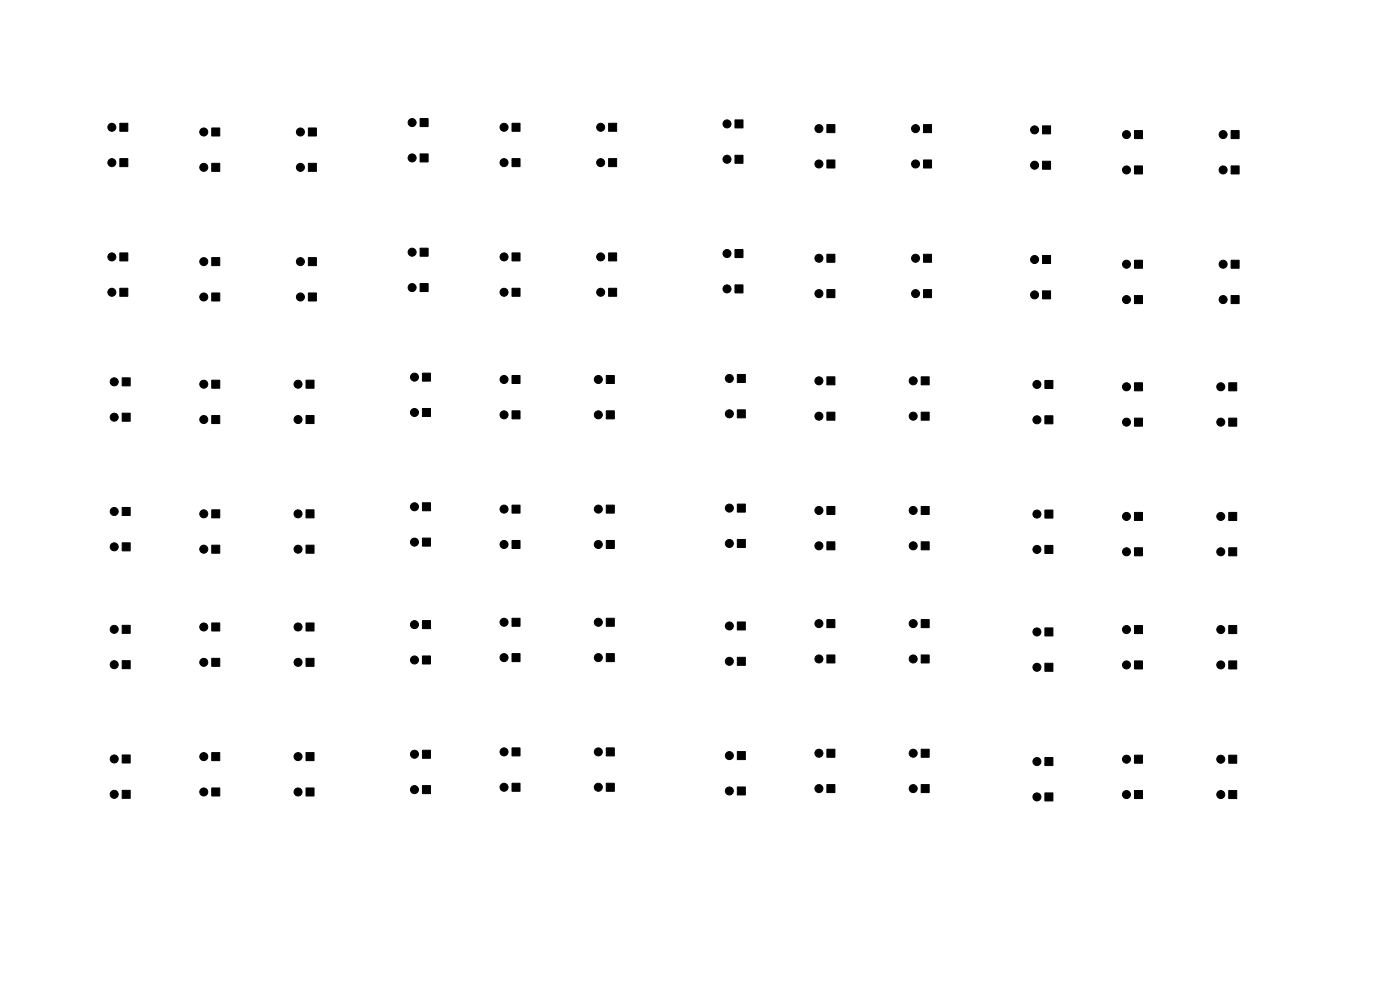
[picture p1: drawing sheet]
<svg xmlns="http://www.w3.org/2000/svg" width="297mm" height="210mm" viewBox="0 0 297 210" stroke-linecap="round" stroke-linejoin="round" font-family="sans-serif">
<g fill="#000" stroke="#000" stroke-width=".21">
<path d="M25.4 33.6h1.7v1.7h-1.7zM25.4 26.2h1.7v1.7h-1.7zM44.9 34.6h1.7v1.7h-1.7zM44.9 27.2h1.7v1.7h-1.7zM65.4 34.6h1.7v1.7h-1.7zM65.4 27.2h1.7v1.7h-1.7zM89.1 32.6h1.7v1.7h-1.7zM89.1 25.2h1.7v1.7h-1.7zM108.6 26.2h1.7v1.7h-1.7zM108.6 33.6h1.7v1.7h-1.7zM129.1 33.6h1.7v1.7h-1.7zM129.1 26.2h1.7v1.7h-1.7z"/>
<path d="M155.9 32.9h1.7v1.7h-1.7zM155.9 25.4h1.7v1.7h-1.7zM175.4 26.4h1.7v1.7h-1.7zM175.4 33.9h1.7v1.7h-1.7zM195.9 33.9h1.7v1.7h-1.7zM195.9 26.4h1.7v1.7h-1.7zM221.2 34.2h1.7v1.7h-1.7zM221.2 26.7h1.7v1.7h-1.7zM240.7 27.7h1.7v1.7h-1.7zM240.7 35.2h1.7v1.7h-1.7zM261.2 35.2h1.7v1.7h-1.7zM261.2 27.7h1.7v1.7h-1.7z"/>
<path d="M25.4 53.6h1.7v1.7h-1.7zM44.9 54.6h1.7v1.7h-1.7zM65.4 54.6h1.7v1.7h-1.7zM89.1 52.6h1.7v1.7h-1.7zM108.6 53.6h1.7v1.7h-1.7zM129.1 53.6h1.7v1.7h-1.7zM155.9 52.9h1.7v1.7h-1.7zM175.4 53.9h1.7v1.7h-1.7zM195.9 53.9h1.7v1.7h-1.7zM221.2 54.2h1.7v1.7h-1.7zM240.7 55.2h1.7v1.7h-1.7zM261.2 55.2h1.7v1.7h-1.7z"/>
<path d="M25.4 61.2h1.7v1.7h-1.7zM44.9 62.1h1.7v1.8h-1.7zM65.4 62.1h1.7v1.8h-1.7zM89.1 60.2h1.7v1.7h-1.7zM89.6 79.1h1.7v1.7h-1.7zM108.6 79.7h1.7v1.7h-1.7zM108.6 61.2h1.7v1.7h-1.7zM128.6 79.7h1.7v1.7h-1.7zM129.1 61.2h1.7v1.7h-1.7zM155.9 60.4h1.7v1.7h-1.7zM156.4 79.4h1.7v1.7h-1.7zM175.4 79.9h1.7v1.7h-1.7z"/>
<path d="M175.4 61.4h1.7v1.7h-1.7zM195.4 79.9h1.7v1.7h-1.7zM195.9 61.4h1.7v1.7h-1.7zM221.2 61.7h1.7v1.7h-1.7zM240.7 62.7h1.7v1.7h-1.7zM261.2 62.7h1.7v1.7h-1.7zM25.9 87.7h1.7v1.7h-1.7zM25.9 80.1h1.7v1.7h-1.7zM44.9 88.1h1.7v1.7h-1.7zM44.9 80.7h1.7v1.7h-1.7zM64.9 88.1h1.7v1.7h-1.7zM64.9 80.7h1.7v1.7h-1.7z"/>
<path d="M89.6 86.7h1.7v1.7h-1.7zM108.6 87.1h1.7v1.7h-1.7zM128.6 87.1h1.7v1.7h-1.7zM156.4 86.9h1.7v1.7h-1.7zM175.4 87.4h1.7v1.7h-1.7zM195.4 87.4h1.7v1.7h-1.7zM221.7 80.7h1.7v1.7h-1.7zM221.7 88.2h1.7v1.7h-1.7zM240.7 88.7h1.7v1.7h-1.7zM240.7 81.2h1.7v1.7h-1.7zM260.7 88.7h1.7v1.7h-1.7zM260.7 81.2h1.7v1.7h-1.7z"/>
<path d="M25.9 115.1h1.7v1.7h-1.7zM25.9 107.7h1.7v1.7h-1.7zM44.9 115.7h1.7v1.7h-1.7zM44.9 108.1h1.7v1.7h-1.7zM64.9 115.7h1.7v1.7h-1.7zM64.9 108.1h1.7v1.7h-1.7zM89.6 114.1h1.7v1.7h-1.7zM89.6 106.7h1.7v1.7h-1.7zM108.6 114.7h1.7v1.7h-1.7zM108.6 107.1h1.7v1.7h-1.7zM128.6 107.1h1.7v1.7h-1.7zM128.6 114.7h1.7v1.7h-1.7z"/>
<path d="M156.4 114.4h1.7v1.7h-1.7zM156.4 106.9h1.7v1.7h-1.7zM175.4 114.9h1.7v1.7h-1.7zM175.4 107.4h1.7v1.7h-1.7zM195.4 107.4h1.7v1.7h-1.7zM195.4 114.9h1.7v1.7h-1.7zM221.7 115.7h1.7v1.7h-1.7zM221.7 108.2h1.7v1.7h-1.7zM240.7 116.2h1.7v1.7h-1.7zM240.7 108.7h1.7v1.7h-1.7zM260.7 108.7h1.7v1.7h-1.7zM260.7 116.2h1.7v1.7h-1.7z"/>
<path d="M25.9 132.6h1.7v1.8h-1.7zM44.9 139.6h1.7v1.7h-1.7zM44.9 132.2h1.7v1.7h-1.7zM64.9 139.6h1.7v1.7h-1.7zM64.9 132.2h1.7v1.7h-1.7zM89.6 139.2h1.7v1.7h-1.7zM89.6 131.6h1.7v1.8h-1.7zM108.6 131.2h1.7v1.6h-1.7zM108.6 138.6h1.7v1.7h-1.7zM128.6 131.2h1.7v1.6h-1.7zM128.6 138.6h1.7v1.7h-1.7zM156.4 139.4h1.7v1.7h-1.7z"/>
<path d="M156.4 131.9h1.7v1.7h-1.7zM175.4 131.4h1.7v1.7h-1.7zM175.4 138.9h1.7v1.7h-1.7zM195.4 131.4h1.7v1.7h-1.7zM195.4 138.9h1.7v1.7h-1.7zM221.7 133.2h1.7v1.7h-1.7zM240.7 132.7h1.7v1.7h-1.7zM260.7 132.7h1.7v1.7h-1.7zM25.9 140.2h1.7v1.7h-1.7zM44.9 159.6h1.7v1.7h-1.7zM64.9 159.6h1.7v1.7h-1.7zM89.6 159.2h1.7v1.7h-1.7z"/>
<path d="M108.6 158.6h1.7v1.7h-1.7zM128.6 158.6h1.7v1.7h-1.7zM156.4 159.4h1.7v1.7h-1.7zM175.4 158.9h1.7v1.7h-1.7zM195.4 158.9h1.7v1.7h-1.7zM221.7 140.7h1.7v1.7h-1.7zM240.7 140.2h1.7v1.7h-1.7zM260.7 140.2h1.7v1.7h-1.7zM25.9 160.2h1.7v1.7h-1.7zM25.9 167.6h1.7v1.7h-1.7zM44.9 167.2h1.7v1.7h-1.7zM64.9 167.2h1.7v1.7h-1.7z"/>
<path d="M89.6 166.6h1.7v1.7h-1.7zM108.6 166.2h1.7v1.7h-1.7zM128.6 166.2h1.7v1.7h-1.7zM156.4 166.9h1.7v1.7h-1.7zM175.4 166.4h1.7v1.7h-1.7zM195.4 166.4h1.7v1.7h-1.7zM221.7 168.2h1.7v1.7h-1.7zM221.7 160.7h1.7v1.7h-1.7zM240.7 167.7h1.7v1.7h-1.7zM240.7 160.2h1.7v1.7h-1.7zM260.7 160.2h1.7v1.7h-1.7zM260.7 167.7h1.7v1.7h-1.7z"/>
<circle cx="23.7" cy="27" r=".85"/>
<circle cx="23.7" cy="34.5" r=".85"/>
<circle cx="43.2" cy="28" r=".85"/>
<circle cx="43.2" cy="35.5" r=".85"/>
<circle cx="63.7" cy="28" r=".85"/>
<circle cx="63.7" cy="35.5" r=".85"/>
<circle cx="87.4" cy="26" r=".85"/>
<circle cx="87.4" cy="33.5" r=".85"/>
<circle cx="106.9" cy="27" r=".85"/>
<circle cx="106.9" cy="34.5" r=".85"/>
<circle cx="127.4" cy="27" r=".85"/>
<circle cx="127.4" cy="34.5" r=".85"/>
<circle cx="154.2" cy="26.3" r=".85"/>
<circle cx="154.2" cy="33.8" r=".85"/>
<circle cx="173.7" cy="27.3" r=".85"/>
<circle cx="173.7" cy="34.8" r=".85"/>
<circle cx="194.2" cy="27.3" r=".85"/>
<circle cx="194.2" cy="34.8" r=".85"/>
<circle cx="219.5" cy="35" r=".85"/>
<circle cx="219.5" cy="27.5" r=".85"/>
<circle cx="239" cy="36" r=".85"/>
<circle cx="239" cy="28.5" r=".85"/>
<circle cx="259.5" cy="36" r=".85"/>
<circle cx="259.5" cy="28.5" r=".85"/>
<circle cx="23.7" cy="54.5" r=".85"/>
<circle cx="43.2" cy="55.5" r=".85"/>
<circle cx="63.7" cy="55.5" r=".85"/>
<circle cx="87.4" cy="53.5" r=".85"/>
<circle cx="106.9" cy="54.5" r=".85"/>
<circle cx="127.4" cy="54.5" r=".85"/>
<circle cx="154.2" cy="53.8" r=".85"/>
<circle cx="173.7" cy="54.8" r=".85"/>
<circle cx="194.2" cy="54.8" r=".85"/>
<circle cx="219.5" cy="55" r=".85"/>
<circle cx="239" cy="56" r=".85"/>
<circle cx="259.5" cy="56" r=".85"/>
<circle cx="23.7" cy="62" r=".85"/>
<circle cx="43.2" cy="63" r=".85"/>
<circle cx="63.7" cy="63" r=".85"/>
<circle cx="87.4" cy="61" r=".85"/>
<circle cx="87.9" cy="80" r=".85"/>
<circle cx="106.9" cy="62" r=".85"/>
<circle cx="127.4" cy="62" r=".85"/>
<circle cx="154.2" cy="61.3" r=".85"/>
<circle cx="173.7" cy="62.3" r=".85"/>
<circle cx="194.2" cy="62.3" r=".85"/>
<circle cx="219.5" cy="62.5" r=".85"/>
<circle cx="239" cy="63.5" r=".85"/>
<circle cx="259.5" cy="63.5" r=".85"/>
<circle cx="24.2" cy="88.5" r=".85"/>
<circle cx="24.2" cy="81" r=".85"/>
<circle cx="43.2" cy="81.5" r=".85"/>
<circle cx="43.2" cy="89" r=".85"/>
<circle cx="63.2" cy="81.5" r=".85"/>
<circle cx="63.2" cy="89" r=".85"/>
<circle cx="87.9" cy="87.5" r=".85"/>
<circle cx="106.9" cy="80.5" r=".85"/>
<circle cx="106.9" cy="88" r=".85"/>
<circle cx="126.9" cy="80.5" r=".85"/>
<circle cx="126.9" cy="88" r=".85"/>
<circle cx="154.7" cy="87.8" r=".85"/>
<circle cx="154.7" cy="80.3" r=".85"/>
<circle cx="173.7" cy="80.8" r=".85"/>
<circle cx="173.7" cy="88.3" r=".85"/>
<circle cx="193.7" cy="80.8" r=".85"/>
<circle cx="193.7" cy="88.3" r=".85"/>
<circle cx="220" cy="81.5" r=".85"/>
<circle cx="220" cy="89" r=".85"/>
<circle cx="239" cy="89.5" r=".85"/>
<circle cx="239" cy="82" r=".85"/>
<circle cx="259" cy="89.5" r=".85"/>
<circle cx="259" cy="82" r=".85"/>
<circle cx="24.2" cy="108.5" r=".85"/>
<circle cx="24.2" cy="116" r=".85"/>
<circle cx="43.2" cy="116.5" r=".85"/>
<circle cx="43.2" cy="109" r=".85"/>
<circle cx="63.2" cy="116.5" r=".85"/>
<circle cx="63.2" cy="109" r=".85"/>
<circle cx="87.9" cy="107.5" r=".85"/>
<circle cx="87.9" cy="115" r=".85"/>
<circle cx="106.9" cy="115.5" r=".85"/>
<circle cx="106.9" cy="108" r=".85"/>
<circle cx="126.9" cy="115.5" r=".85"/>
<circle cx="126.9" cy="108" r=".85"/>
<circle cx="154.7" cy="107.8" r=".85"/>
<circle cx="154.7" cy="115.3" r=".85"/>
<circle cx="173.7" cy="115.8" r=".85"/>
<circle cx="173.7" cy="108.3" r=".85"/>
<circle cx="193.7" cy="115.8" r=".85"/>
<circle cx="193.7" cy="108.3" r=".85"/>
<circle cx="220" cy="116.5" r=".85"/>
<circle cx="220" cy="109" r=".85"/>
<circle cx="239" cy="109.5" r=".85"/>
<circle cx="239" cy="117" r=".85"/>
<circle cx="259" cy="109.5" r=".85"/>
<circle cx="259" cy="117" r=".85"/>
<circle cx="24.2" cy="133.5" r=".85"/>
<circle cx="43.2" cy="133" r=".85"/>
<circle cx="63.2" cy="133" r=".85"/>
<circle cx="87.9" cy="140" r=".85"/>
<circle cx="87.9" cy="132.5" r=".85"/>
<circle cx="106.9" cy="132" r=".85"/>
<circle cx="106.9" cy="139.5" r=".85"/>
<circle cx="126.9" cy="132" r=".85"/>
<circle cx="126.9" cy="139.5" r=".85"/>
<circle cx="154.7" cy="132.8" r=".85"/>
<circle cx="173.7" cy="132.3" r=".85"/>
<circle cx="173.7" cy="139.8" r=".85"/>
<circle cx="193.7" cy="132.3" r=".85"/>
<circle cx="193.7" cy="139.8" r=".85"/>
<circle cx="220" cy="134" r=".85"/>
<circle cx="239" cy="133.5" r=".85"/>
<circle cx="259" cy="133.5" r=".85"/>
<circle cx="24.2" cy="141" r=".85"/>
<circle cx="43.2" cy="140.5" r=".85"/>
<circle cx="63.2" cy="140.5" r=".85"/>
<circle cx="87.9" cy="160" r=".85"/>
<circle cx="106.9" cy="159.5" r=".85"/>
<circle cx="126.9" cy="159.5" r=".85"/>
<circle cx="154.7" cy="140.3" r=".85"/>
<circle cx="173.7" cy="159.8" r=".85"/>
<circle cx="193.7" cy="159.8" r=".85"/>
<circle cx="220" cy="141.5" r=".85"/>
<circle cx="239" cy="141" r=".85"/>
<circle cx="259" cy="141" r=".85"/>
<circle cx="24.2" cy="161" r=".85"/>
<circle cx="24.2" cy="168.5" r=".85"/>
<circle cx="43.2" cy="168" r=".85"/>
<circle cx="43.2" cy="160.5" r=".85"/>
<circle cx="63.2" cy="168" r=".85"/>
<circle cx="63.2" cy="160.5" r=".85"/>
<circle cx="87.9" cy="167.5" r=".85"/>
<circle cx="106.9" cy="167" r=".85"/>
<circle cx="126.9" cy="167" r=".85"/>
<circle cx="154.7" cy="160.3" r=".85"/>
<circle cx="154.7" cy="167.8" r=".85"/>
<circle cx="173.7" cy="167.3" r=".85"/>
<circle cx="193.7" cy="167.3" r=".85"/>
<circle cx="220" cy="169" r=".85"/>
<circle cx="220" cy="161.5" r=".85"/>
<circle cx="239" cy="161" r=".85"/>
<circle cx="239" cy="168.5" r=".85"/>
<circle cx="259" cy="161" r=".85"/>
<circle cx="259" cy="168.5" r=".85"/>
</g>
</svg>
